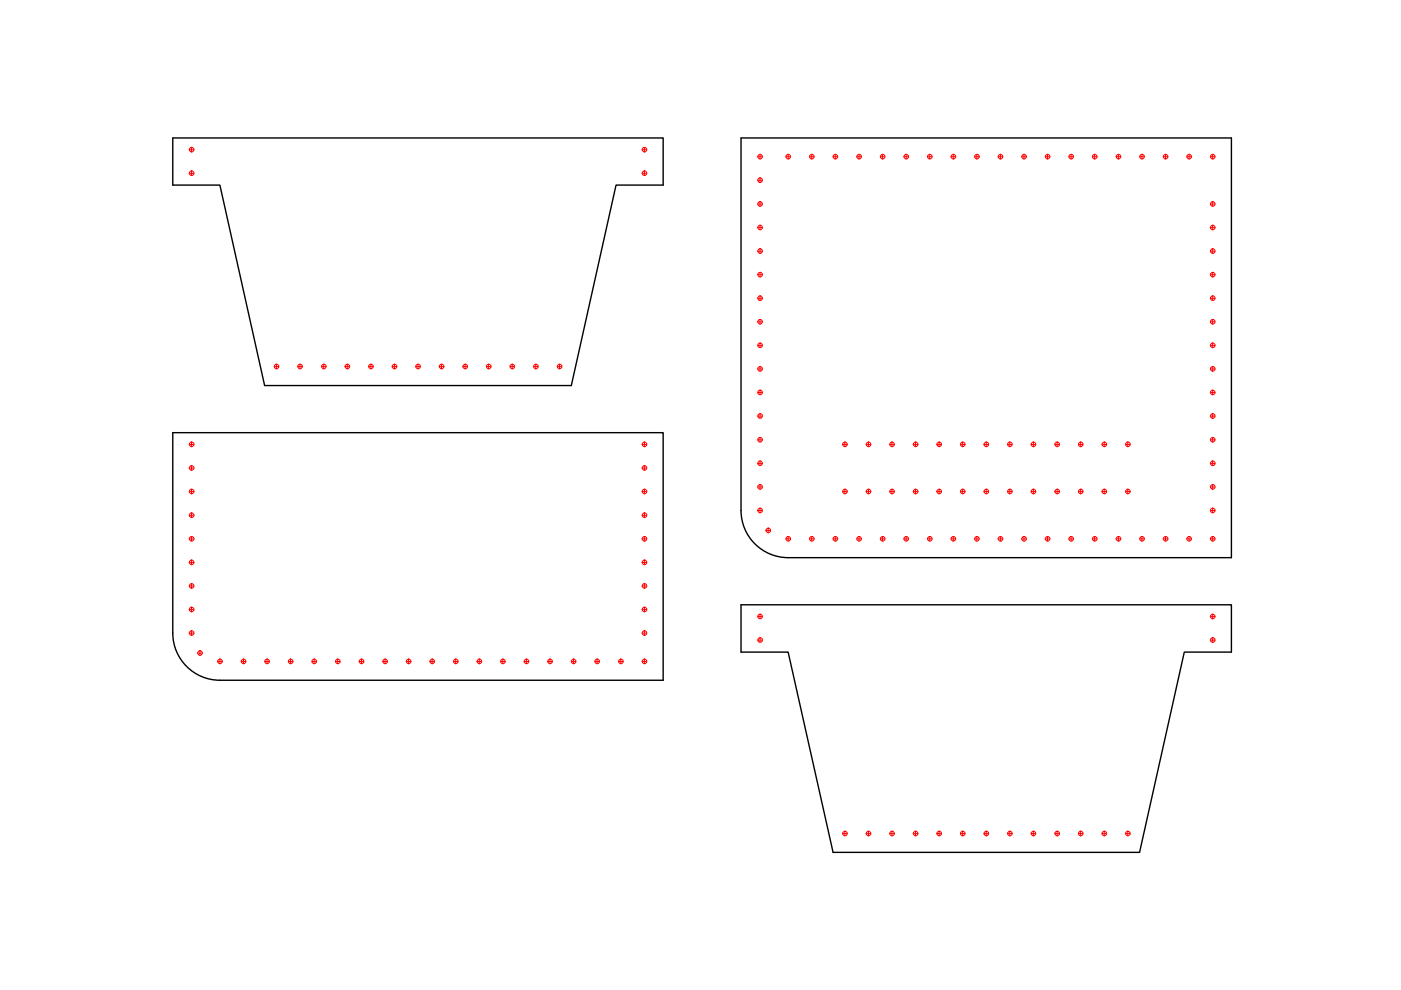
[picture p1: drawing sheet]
<svg xmlns="http://www.w3.org/2000/svg" width="297mm" height="210mm" viewBox="0 0 297 210" stroke-linecap="round" stroke-linejoin="round" font-family="sans-serif">
<g fill="none" stroke="#f00" stroke-width=".21">
<path d="M40.1 31.8h1M40.1 36.7h1M40.6 31.2v1.1M40.6 36.2v1.1M136.1 31.8h1M136.1 36.7h1M136.6 31.2v1.1M136.6 36.2v1.1M160.6 33.2h1M160.6 38.2h1M161.1 32.7v1M161.1 37.8v.9"/>
<path d="M166.6 33.2h1M167.1 32.7v1M171.6 33.2h1M172.1 32.7v1M176.6 33.2h1M177.1 32.7v1M181.6 33.2h1M182.1 32.7v1M186.6 33.2h1M187.1 32.7v1M191.6 33.2h1M192.1 32.7v1"/>
<path d="M196.6 33.2h1M197.1 32.7v1M201.6 33.2h1M202.1 32.7v1M206.6 33.2h1M207.1 32.7v1M211.6 33.2h1M212.1 32.7v1M216.6 33.2h1M217.1 32.7v1M221.6 33.2h1M222.1 32.7v1"/>
<path d="M226.6 33.2h1M227.1 32.7v1M231.6 33.2h1M232.1 32.7v1M236.6 33.2h1M237.1 32.7v1M241.6 33.2h1M242.1 32.7v1M246.6 33.2h1M247.1 32.7v1M251.6 33.2h1M252.1 32.7v1"/>
<path d="M256.6 33.2h1M257.1 32.7v1M160.6 58.3h1M160.6 43.3h1M160.6 48.3h1M160.6 53.3h1M161.1 42.8v.9M161.1 47.8v.9M161.1 52.7v1.1M161.1 57.7v1.1M256.6 58.3h1M256.6 43.3h1"/>
<path d="M256.6 48.3h1M256.6 53.3h1M257.1 42.8v.9M257.1 47.8v.9M257.1 52.7v1.1M257.1 57.7v1.1M58.1 77.7h1M58.6 77.3v.9M63.1 77.7h1M63.6 77.3v.9M68.1 77.7h1M68.6 77.3v.9"/>
<path d="M73.1 77.7h1M73.6 77.3v.9M78.1 77.7h1M78.6 77.3v.9M83.1 77.7h1M83.6 77.3v.9M88.1 77.7h1M88.6 77.3v.9M93.1 77.7h1M93.6 77.3v.9M98.1 77.7h1M98.6 77.3v.9"/>
<path d="M103.1 77.7h1M103.6 77.3v.9M108.1 77.7h1M108.6 77.3v.9M113.1 77.7h1M113.6 77.3v.9M118.1 77.7h1M118.6 77.3v.9M160.6 63.2h1M160.6 68.2h1M160.6 73.2h1M160.6 78.2h1"/>
<path d="M161.1 62.7v1.1M161.1 67.7v1M161.1 72.7v1M161.1 77.7v1M256.6 63.2h1M256.6 68.2h1M256.6 73.2h1M256.6 78.2h1M257.1 62.7v1.1M257.1 67.7v1M257.1 72.7v1M257.1 77.7v1"/>
<path d="M40.1 94.2h1M40.1 99.2h1M40.6 93.7v1M40.6 98.7v1M136.1 94.2h1M136.1 99.2h1M136.6 93.7v1M136.6 98.7v1M160.6 93.3h1M160.6 98.3h1M160.6 83.2h1M160.6 88.2h1"/>
<path d="M161.1 82.8v.9M161.1 87.8v.9M161.1 92.8v.9M161.1 97.7v1M178.6 94.2h1M179.1 93.7v1M183.6 94.2h1M184.1 93.7v1M188.6 94.2h1M189.1 93.7v1M193.6 94.2h1M194.1 93.7v1"/>
<path d="M198.6 94.2h1M199.1 93.7v1M203.6 94.2h1M204.1 93.7v1M208.6 94.2h1M209.1 93.7v1M213.6 94.2h1M214.1 93.7v1M218.6 94.2h1M219.1 93.7v1M223.6 94.2h1M224.1 93.7v1"/>
<path d="M228.6 94.2h1M229.1 93.7v1M233.6 94.2h1M234.1 93.7v1M238.6 94.2h1M239.1 93.7v1M256.6 93.3h1M256.6 98.3h1M256.6 83.2h1M256.6 88.2h1M257.1 82.8v.9M257.1 87.8v.9"/>
<path d="M257.1 92.8v.9M257.1 97.7v1M40.1 114.3h1M40.1 119.3h1M40.1 104.2h1M40.1 109.3h1M40.6 103.8v.9M40.6 108.8v.9M40.6 113.7v1M40.6 118.7v1.1M136.1 114.3h1M136.1 119.3h1"/>
<path d="M136.1 104.2h1M136.1 109.3h1M136.6 103.8v.9M136.6 108.8v.9M136.6 113.7v1M136.6 118.7v1.1M160.6 108.2h1M160.6 103.3h1M161.1 102.7v1.1M161.1 107.7v1.1M162.4 112.5h1M162.9 112v1"/>
<path d="M166.6 114.3h1M167.1 113.7v1M171.6 114.3h1M172.1 113.7v1M176.6 114.3h1M177.1 113.7v1M178.6 104.2h1M179.1 103.8v.9M181.6 114.3h1M182.1 113.7v1M183.6 104.2h1M184.1 103.8v.9"/>
<path d="M186.6 114.3h1M187.1 113.7v1M188.6 104.2h1M189.1 103.8v.9M191.6 114.3h1M192.1 113.7v1M193.6 104.2h1M194.1 103.8v.9M196.6 114.3h1M197.1 113.7v1M198.6 104.2h1M199.1 103.8v.9"/>
<path d="M201.6 114.3h1M202.1 113.7v1M203.6 104.2h1M204.1 103.8v.9M206.6 114.3h1M207.1 113.7v1M208.6 104.2h1M209.1 103.8v.9M211.6 114.3h1M212.1 113.7v1M213.6 104.2h1M214.1 103.8v.9"/>
<path d="M216.6 114.3h1M217.1 113.7v1M218.6 104.2h1M219.1 103.8v.9M221.6 114.3h1M222.1 113.7v1M223.6 104.2h1M224.1 103.8v.9M226.6 114.3h1M227.1 113.7v1M228.6 104.2h1M229.1 103.8v.9"/>
<path d="M231.6 114.3h1M232.1 113.7v1M233.6 104.2h1M234.1 103.8v.9M236.6 114.3h1M237.1 113.7v1M238.6 104.2h1M239.1 103.8v.9M241.6 114.3h1M242.1 113.7v1M246.6 114.3h1M247.1 113.7v1"/>
<path d="M251.6 114.3h1M252.1 113.7v1M256.6 114.3h1M256.6 108.2h1M256.6 103.3h1M257.1 102.7v1.1M257.1 107.7v1.1M257.1 113.7v1M40.1 134.2h1M40.1 124.2h1M40.1 129.2h1M40.6 123.7v1.1"/>
<path d="M40.6 128.7v1.1M40.6 133.7v1M41.9 138.5h1M42.4 138v1M46.6 139.7v1.1M51.6 139.7v1.1M56.6 139.7v1.1M61.6 139.7v1.1M66.6 139.7v1.1M71.6 139.7v1.1M76.6 139.7v1.1M81.6 139.7v1.1"/>
<path d="M86.6 139.7v1.1M91.6 139.7v1.1M96.6 139.7v1.1M101.6 139.7v1.1M106.6 139.7v1.1M111.6 139.7v1.1M116.6 139.7v1.1M121.6 139.7v1.1M126.6 139.7v1.1M131.6 139.7v1.1M136.1 134.2h1M136.1 124.2h1"/>
<path d="M136.1 129.2h1M136.6 123.7v1.1M136.6 128.7v1.1M136.6 133.7v1M136.6 139.7v1.1M160.6 130.7h1M160.6 135.7h1M161.1 130.3v.9M161.1 135.3v.9M256.6 130.7h1M256.6 135.7h1M257.1 130.3v.9"/>
<path d="M257.1 135.3v.9M46.1 140.3h1M51.1 140.3h1M56.1 140.3h1M61.1 140.3h1M66.1 140.3h1M71.1 140.3h1M76.1 140.3h1M81.1 140.3h1M86.1 140.3h1M91.1 140.3h1M96.1 140.3h1"/>
<path d="M101.1 140.3h1M106.1 140.3h1M111.1 140.3h1M116.1 140.3h1M121.1 140.3h1M126.1 140.3h1M131.1 140.3h1M136.1 140.3h1M178.6 176.7h1M179.1 176.2v1M183.6 176.7h1M184.1 176.2v1"/>
<path d="M188.6 176.7h1M189.1 176.2v1M193.6 176.7h1M194.1 176.2v1M198.6 176.7h1M199.1 176.2v1M203.6 176.7h1M204.1 176.2v1M208.6 176.7h1M209.1 176.2v1M213.6 176.7h1M214.1 176.2v1"/>
<path d="M218.6 176.7h1M219.1 176.2v1M223.6 176.7h1M224.1 176.2v1M228.6 176.7h1M229.1 176.2v1M233.6 176.7h1M234.1 176.2v1M238.6 176.7h1M239.1 176.2v1"/>
<circle cx="40.6" cy="31.7" r=".49"/>
<circle cx="40.6" cy="36.7" r=".49"/>
<circle cx="136.6" cy="36.7" r=".49"/>
<circle cx="136.6" cy="31.7" r=".49"/>
<circle cx="161.2" cy="38.2" r=".49"/>
<circle cx="161.2" cy="33.2" r=".49"/>
<circle cx="167.1" cy="33.2" r=".49"/>
<circle cx="172.1" cy="33.2" r=".49"/>
<circle cx="177.1" cy="33.2" r=".49"/>
<circle cx="182.2" cy="33.2" r=".49"/>
<circle cx="187.1" cy="33.2" r=".49"/>
<circle cx="192.1" cy="33.2" r=".49"/>
<circle cx="197.1" cy="33.2" r=".49"/>
<circle cx="202.1" cy="33.2" r=".49"/>
<circle cx="207.1" cy="33.2" r=".49"/>
<circle cx="212.1" cy="33.2" r=".49"/>
<circle cx="217.1" cy="33.2" r=".49"/>
<circle cx="222.1" cy="33.2" r=".49"/>
<circle cx="227.1" cy="33.2" r=".49"/>
<circle cx="232.1" cy="33.2" r=".49"/>
<circle cx="237.1" cy="33.2" r=".49"/>
<circle cx="242.1" cy="33.2" r=".49"/>
<circle cx="247.1" cy="33.2" r=".49"/>
<circle cx="252.1" cy="33.2" r=".49"/>
<circle cx="257.1" cy="33.2" r=".49"/>
<circle cx="161.2" cy="48.2" r=".49"/>
<circle cx="161.2" cy="43.2" r=".49"/>
<circle cx="161.2" cy="53.2" r=".49"/>
<circle cx="161.2" cy="58.2" r=".49"/>
<circle cx="257.1" cy="43.2" r=".49"/>
<circle cx="257.1" cy="53.2" r=".49"/>
<circle cx="257.1" cy="48.2" r=".49"/>
<circle cx="257.1" cy="58.2" r=".49"/>
<circle cx="58.6" cy="77.7" r=".49"/>
<circle cx="63.6" cy="77.7" r=".49"/>
<circle cx="68.7" cy="77.7" r=".49"/>
<circle cx="73.7" cy="77.7" r=".49"/>
<circle cx="78.6" cy="77.7" r=".49"/>
<circle cx="83.6" cy="77.7" r=".49"/>
<circle cx="88.6" cy="77.7" r=".49"/>
<circle cx="93.6" cy="77.7" r=".49"/>
<circle cx="98.6" cy="77.7" r=".49"/>
<circle cx="103.6" cy="77.7" r=".49"/>
<circle cx="108.6" cy="77.7" r=".49"/>
<circle cx="113.6" cy="77.7" r=".49"/>
<circle cx="118.7" cy="77.7" r=".49"/>
<circle cx="161.2" cy="73.2" r=".49"/>
<circle cx="161.2" cy="78.2" r=".49"/>
<circle cx="161.2" cy="63.2" r=".49"/>
<circle cx="161.2" cy="68.2" r=".49"/>
<circle cx="257.1" cy="73.2" r=".49"/>
<circle cx="257.1" cy="63.2" r=".49"/>
<circle cx="257.1" cy="68.2" r=".49"/>
<circle cx="257.1" cy="78.2" r=".49"/>
<circle cx="40.6" cy="99.2" r=".49"/>
<circle cx="40.6" cy="94.2" r=".49"/>
<circle cx="136.6" cy="99.2" r=".49"/>
<circle cx="136.6" cy="94.2" r=".49"/>
<circle cx="161.2" cy="83.2" r=".49"/>
<circle cx="161.2" cy="88.2" r=".49"/>
<circle cx="161.2" cy="93.2" r=".49"/>
<circle cx="161.2" cy="98.2" r=".49"/>
<circle cx="179.1" cy="94.2" r=".49"/>
<circle cx="184.1" cy="94.2" r=".49"/>
<circle cx="189.1" cy="94.2" r=".49"/>
<circle cx="194.1" cy="94.2" r=".49"/>
<circle cx="199.1" cy="94.2" r=".49"/>
<circle cx="204.1" cy="94.2" r=".49"/>
<circle cx="209.1" cy="94.2" r=".49"/>
<circle cx="214.1" cy="94.2" r=".49"/>
<circle cx="219.1" cy="94.2" r=".49"/>
<circle cx="224.1" cy="94.2" r=".49"/>
<circle cx="229.1" cy="94.2" r=".49"/>
<circle cx="234.1" cy="94.2" r=".49"/>
<circle cx="239.1" cy="94.2" r=".49"/>
<circle cx="257.1" cy="88.2" r=".49"/>
<circle cx="257.1" cy="93.2" r=".49"/>
<circle cx="257.1" cy="98.2" r=".49"/>
<circle cx="257.1" cy="83.2" r=".49"/>
<circle cx="40.6" cy="119.2" r=".49"/>
<circle cx="40.6" cy="114.2" r=".49"/>
<circle cx="40.6" cy="104.2" r=".49"/>
<circle cx="40.6" cy="109.2" r=".49"/>
<circle cx="136.6" cy="104.2" r=".49"/>
<circle cx="136.6" cy="119.2" r=".49"/>
<circle cx="136.6" cy="109.2" r=".49"/>
<circle cx="136.6" cy="114.2" r=".49"/>
<circle cx="161.2" cy="103.2" r=".49"/>
<circle cx="161.2" cy="108.2" r=".49"/>
<circle cx="162.9" cy="112.5" r=".49"/>
<circle cx="167.1" cy="114.2" r=".49"/>
<circle cx="172.1" cy="114.2" r=".49"/>
<circle cx="177.1" cy="114.2" r=".49"/>
<circle cx="179.1" cy="104.2" r=".49"/>
<circle cx="182.2" cy="114.2" r=".49"/>
<circle cx="184.1" cy="104.2" r=".49"/>
<circle cx="187.1" cy="114.2" r=".49"/>
<circle cx="189.1" cy="104.2" r=".49"/>
<circle cx="192.1" cy="114.2" r=".49"/>
<circle cx="194.1" cy="104.2" r=".49"/>
<circle cx="197.1" cy="114.2" r=".49"/>
<circle cx="199.1" cy="104.2" r=".49"/>
<circle cx="202.1" cy="114.2" r=".49"/>
<circle cx="204.1" cy="104.2" r=".49"/>
<circle cx="207.1" cy="114.2" r=".49"/>
<circle cx="209.1" cy="104.2" r=".49"/>
<circle cx="212.1" cy="114.2" r=".49"/>
<circle cx="214.1" cy="104.2" r=".49"/>
<circle cx="217.1" cy="114.2" r=".49"/>
<circle cx="219.1" cy="104.2" r=".49"/>
<circle cx="222.1" cy="114.2" r=".49"/>
<circle cx="224.1" cy="104.2" r=".49"/>
<circle cx="227.1" cy="114.2" r=".49"/>
<circle cx="229.1" cy="104.2" r=".49"/>
<circle cx="232.1" cy="114.2" r=".49"/>
<circle cx="234.1" cy="104.2" r=".49"/>
<circle cx="237.1" cy="114.2" r=".49"/>
<circle cx="239.1" cy="104.2" r=".49"/>
<circle cx="242.1" cy="114.2" r=".49"/>
<circle cx="247.1" cy="114.2" r=".49"/>
<circle cx="252.1" cy="114.2" r=".49"/>
<circle cx="257.1" cy="108.2" r=".49"/>
<circle cx="257.1" cy="114.2" r=".49"/>
<circle cx="257.1" cy="103.2" r=".49"/>
<circle cx="40.6" cy="129.2" r=".49"/>
<circle cx="40.6" cy="134.2" r=".49"/>
<circle cx="40.6" cy="124.2" r=".49"/>
<circle cx="42.4" cy="138.5" r=".49"/>
<circle cx="136.6" cy="124.2" r=".49"/>
<circle cx="136.6" cy="129.2" r=".49"/>
<circle cx="136.6" cy="134.2" r=".49"/>
<circle cx="161.2" cy="130.7" r=".49"/>
<circle cx="161.2" cy="135.7" r=".49"/>
<circle cx="257.1" cy="135.7" r=".49"/>
<circle cx="257.1" cy="130.7" r=".49"/>
<circle cx="46.6" cy="140.2" r=".49"/>
<circle cx="51.6" cy="140.2" r=".49"/>
<circle cx="56.6" cy="140.2" r=".49"/>
<circle cx="61.6" cy="140.2" r=".49"/>
<circle cx="66.6" cy="140.2" r=".49"/>
<circle cx="71.6" cy="140.2" r=".49"/>
<circle cx="76.7" cy="140.2" r=".49"/>
<circle cx="81.7" cy="140.2" r=".49"/>
<circle cx="86.6" cy="140.2" r=".49"/>
<circle cx="91.6" cy="140.2" r=".49"/>
<circle cx="96.6" cy="140.2" r=".49"/>
<circle cx="101.6" cy="140.2" r=".49"/>
<circle cx="106.6" cy="140.2" r=".49"/>
<circle cx="111.6" cy="140.2" r=".49"/>
<circle cx="116.6" cy="140.2" r=".49"/>
<circle cx="121.6" cy="140.2" r=".49"/>
<circle cx="126.6" cy="140.2" r=".49"/>
<circle cx="131.6" cy="140.2" r=".49"/>
<circle cx="136.6" cy="140.2" r=".49"/>
<circle cx="179.1" cy="176.7" r=".49"/>
<circle cx="184.1" cy="176.7" r=".49"/>
<circle cx="189.1" cy="176.7" r=".49"/>
<circle cx="194.1" cy="176.7" r=".49"/>
<circle cx="199.1" cy="176.7" r=".49"/>
<circle cx="204.1" cy="176.7" r=".49"/>
<circle cx="209.1" cy="176.7" r=".49"/>
<circle cx="214.1" cy="176.7" r=".49"/>
<circle cx="219.1" cy="176.7" r=".49"/>
<circle cx="224.1" cy="176.7" r=".49"/>
<circle cx="229.1" cy="176.7" r=".49"/>
<circle cx="234.1" cy="176.7" r=".49"/>
<circle cx="239.1" cy="176.7" r=".49"/>
</g>
<path d="M36.6 29.3h104v9.9h-10l-9.5 42.5h-65l-9.5-42.5h-10zM157.1 29.3h104v88.9h-94a10 10 0 0 1-10-10zM36.6 134.2a10 10 0 0 0 10 10h94v-52.5h-104v42.5M157.1 128.2h104v10.1h-10l-9.5 42.4h-65l-9.5-42.4h-10z" fill="none" stroke="#000" stroke-width=".3"/>
</svg>
